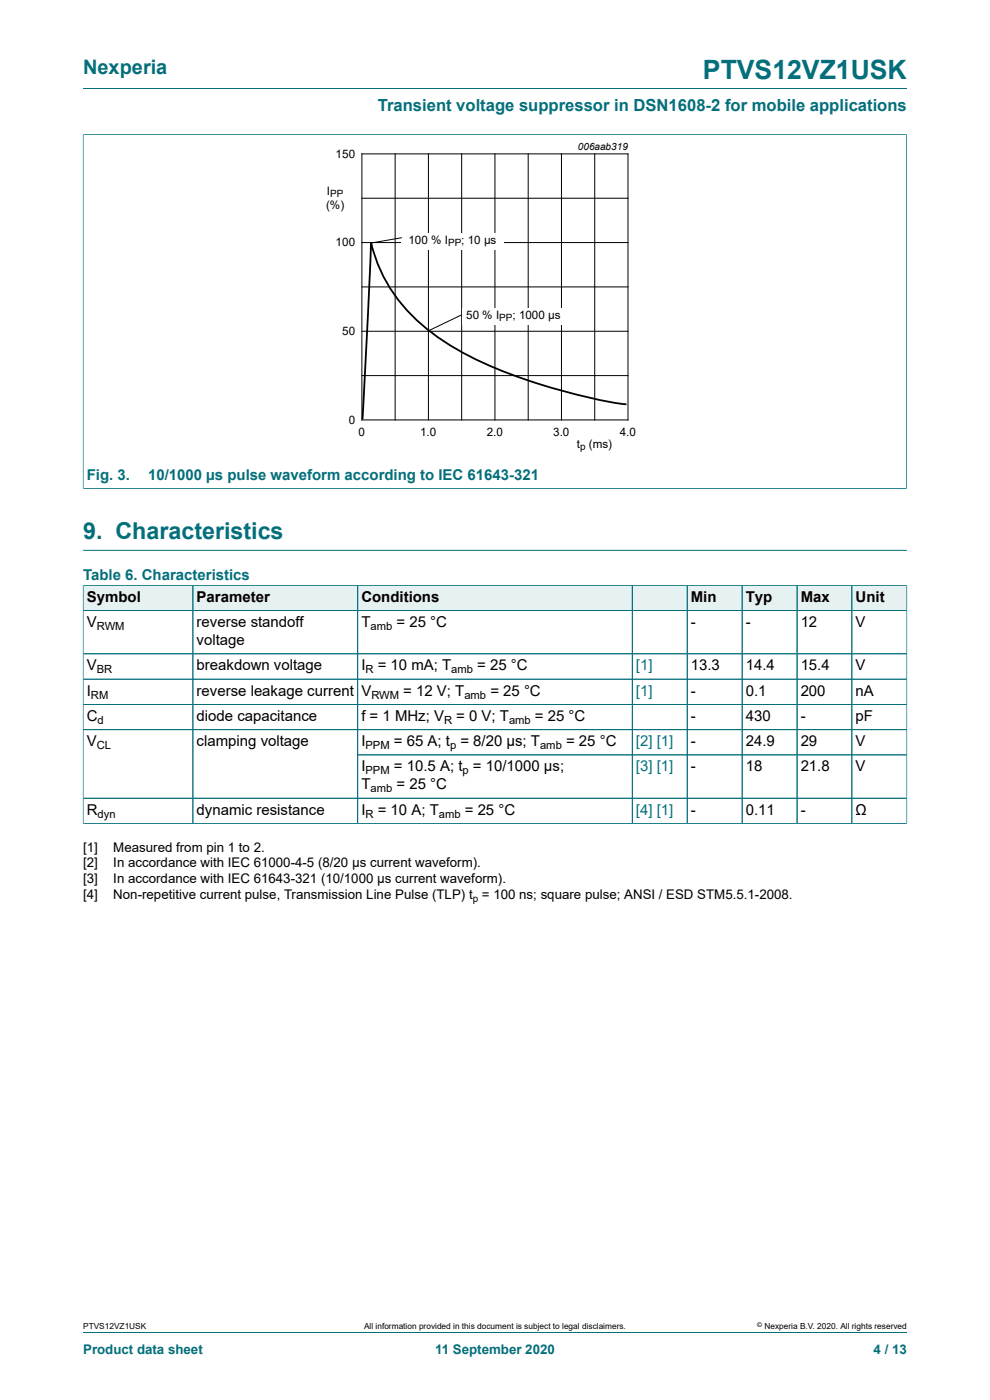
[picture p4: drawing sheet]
<svg xmlns="http://www.w3.org/2000/svg" width="210mm" height="297mm" viewBox="0 0 210 297" stroke-linecap="round" stroke-linejoin="round" font-family="sans-serif">
<defs><g id="words">
<text font-size="5.6" fill="#036f7b" x="149.1" y="16.8">PTVS12VZ1USK</text>
<text font-size="4.9" fill="#036f7b" x="17.6" y="114.4">9. Characteristics</text>
<text font-size="4.2" fill="#036f7b" x="17.6" y="15.6">Nexperia</text>
<text font-size="3.5" fill="#036f7b" x="80.1" y="23.7">Transient voltage suppressor in DSN1608-2 for mobile applications</text>
<g font-size="3.2" fill="#036f7b">
<text x="18.4" y="101.8">Fig. 3.</text>
<text x="31.4" y="101.8">10/1000 µs pulse waveform according to IEC 61643-321</text>
<text x="17.6" y="123.1">Table 6. Characteristics</text>
</g>
<g font-size="3.2">
<text x="18.4" y="127.7">Symbol</text>
<text x="41.7" y="127.7">Parameter</text>
<text x="76.7" y="127.7">Conditions</text>
<text x="146.5" y="127.7">Min</text>
<text x="158.2" y="127.7">Typ</text>
<text x="169.8" y="127.7">Max</text>
<text x="181.5" y="127.7">Unit</text>
<text x="18.4" y="133">V</text>
<text x="41.7" y="133">reverse standoff</text>
<text x="41.7" y="136.9">voltage</text>
<text x="76.7" y="133">T</text>
<text x="84.1" y="133">= 25 °C</text>
<text x="146.5" y="133">-</text>
<text x="158.2" y="133">-</text>
<text x="169.8" y="133">12</text>
<text x="181.5" y="133">V</text>
<text x="18.4" y="142.2">V</text>
<text x="41.7" y="142.2">breakdown voltage</text>
<text x="76.7" y="142.2">I</text>
<text x="80.1" y="142.2">= 10 mA; T</text>
<text x="101.2" y="142.2">= 25 °C</text>
<text x="146.5" y="142.2">13.3</text>
<text x="158.2" y="142.2">14.4</text>
<text x="169.8" y="142.2">15.4</text>
<text x="181.5" y="142.2">V</text>
<text x="18.4" y="147.6">I</text>
<text x="41.7" y="147.6">reverse leakage current</text>
<text x="76.7" y="147.6">V</text>
<text x="85.6" y="147.6">= 12 V; T</text>
<text x="104" y="147.6">= 25 °C</text>
<text x="146.5" y="147.6">-</text>
<text x="158.2" y="147.6">0.1</text>
<text x="169.8" y="147.6">200</text>
<text x="181.5" y="147.6">nA</text>
<text x="18.4" y="152.9">C</text>
<text x="41.7" y="152.9">diode capacitance</text>
<text x="76.7" y="152.9">f = 1 MHz; V</text>
<text x="96.8" y="152.9">= 0 V; T</text>
<text x="113.5" y="152.9">= 25 °C</text>
<text x="146.5" y="152.9">-</text>
<text x="158.2" y="152.9">430</text>
<text x="169.8" y="152.9">-</text>
<text x="181.5" y="152.9">pF</text>
<text x="18.4" y="158.3">V</text>
<text x="41.7" y="158.3">clamping voltage</text>
<text x="76.7" y="158.3">I</text>
<text x="83.6" y="158.3">= 65 A; t = 8/20 µs; T</text>
<text x="120.1" y="158.3">= 25 °C</text>
<text x="146.5" y="158.3">-</text>
<text x="158.2" y="158.3">24.9</text>
<text x="169.8" y="158.3">29</text>
<text x="181.5" y="158.3">V</text>
<text x="76.7" y="163.7">I</text>
<text x="76.7" y="167.5">T</text>
<text x="83.6" y="163.7">= 10.5 A; t = 10/1000 μs;</text>
<text x="84.1" y="167.5">= 25 °C</text>
<text x="146.5" y="163.7">-</text>
<text x="158.2" y="163.7">18</text>
<text x="169.8" y="163.7">21.8</text>
<text x="181.5" y="163.7">V</text>
<text x="18.4" y="172.8">R</text>
<text x="41.7" y="172.8">dynamic resistance</text>
<text x="76.7" y="172.8">I</text>
<text x="80.1" y="172.8">= 10 A; T</text>
<text x="98.6" y="172.8">= 25 °C</text>
<text x="146.5" y="172.8">-</text>
<text x="158.2" y="172.8">0.11</text>
<text x="169.8" y="172.8">-</text>
<text x="181.5" y="172.8">Ω</text>
</g>
<g font-size="3.2" fill="#00f">
<text x="134.9" y="142.2">[1]</text>
<text x="134.9" y="147.6">[1]</text>
<text x="134.9" y="158.3">[2] [1]</text>
<text x="134.9" y="163.7">[3] [1]</text>
<text x="134.9" y="172.8">[4] [1]</text>
</g>
<g font-size="2.8">
<text x="17.6" y="180.6">[1]</text>
<text x="17.6" y="184">[2]</text>
<text x="24" y="180.6">Measured from pin 1 to 2.</text>
<text x="24" y="184">In accordance with IEC 61000-4-5 (8/20 µs current waveform).</text>
<text x="17.6" y="187.4">[3]</text>
<text x="17.6" y="190.8">[4]</text>
<text x="24" y="187.4">In accordance with IEC 61643-321 (10/1000 µs current waveform).</text>
<text x="24" y="190.8">Non-repetitive current pulse, Transmission Line Pulse (TLP) t = 100 ns; square pulse; ANSI / ESD STM5.5.1-2008.</text>
</g>
<g font-size="2.8" fill="#036f7b">
<text x="17.6" y="287.2">Product data sheet</text>
<text x="92.3" y="287.2">11 September 2020</text>
<text x="185.3" y="287.2">4 / 13</text>
</g>
<g font-size="2.5">
<text x="71.2" y="33.5">150</text>
<text x="69.3" y="41.3">I</text>
<text x="69.2" y="44.4">(%)</text>
<text x="71.2" y="52.3">100</text>
<text x="86.7" y="51.8">100</text>
<text x="91.4" y="51.8">% I</text>
<text x="97.9" y="51.8">;</text>
<text x="99.3" y="51.8">10 µs</text>
<text x="72.6" y="71.1">50</text>
<text x="98.9" y="67.7">50 %</text>
<text x="105.2" y="67.7">I</text>
<text x="108.7" y="67.7">; 1000 µs</text>
<text x="74" y="89.9">0</text>
<text x="76.1" y="92.5">0</text>
<text x="89.2" y="92.5">1.0</text>
<text x="103.3" y="92.5">2.0</text>
<text x="117.3" y="92.5">3.0</text>
<text x="122.4" y="95">t</text>
<text x="124.9" y="95">(ms)</text>
<text x="131.4" y="92.5">4.0</text>
</g>
<g font-size="2.4">
<text x="20.5" y="133.7">RWM</text>
<text x="78.6" y="133.7">amb</text>
<text x="20.5" y="142.8">BR</text>
<text x="77.5" y="142.8">R</text>
<text x="95.7" y="142.8">amb</text>
<text x="19.3" y="148.2">RM</text>
<text x="78.8" y="148.2">RWM</text>
<text x="98.5" y="148.2">amb</text>
<text x="20.7" y="153.6">d</text>
<text x="94.2" y="153.6">R</text>
<text x="108" y="153.6">amb</text>
<text x="20.5" y="158.9">CL</text>
<text x="77.5" y="158.9">PPM</text>
<text x="95.5" y="158.9">p</text>
<text x="114.6" y="158.9">amb</text>
<text x="77.5" y="164.3">PPM</text>
<text x="98.1" y="164.3">p</text>
<text x="20.7" y="173.5">dyn</text>
<text x="77.5" y="173.5">R</text>
<text x="78.6" y="168.1">amb</text>
<text x="93.1" y="173.5">amb</text>
</g>
<g font-size="2.1">
<text x="122.6" y="31.8">006aab319</text>
<text x="70" y="41.9">PP</text>
<text x="95.1" y="52.3">PP</text>
<text x="105.9" y="68.1">PP</text>
<text x="123.1" y="95.4">p</text>
<text x="100.3" y="191.4">p</text>
</g>
<g font-size="1.8">
<text x="17.6" y="282">PTVS12VZ1USK</text>
<text x="77.2" y="282">All information provided in this document is subject to legal disclaimers.</text>
<text x="162.2" y="282">Nexperia B.V. 2020. All rights reserved</text>
</g>
<text font-size="1.4" x="160.6" y="281.6">©</text>
</g></defs>
<path d="M17.6 18.8h174.8M17.6 28.6h174.8M17.6 28.5v75.2M192.3 28.5v75.2M17.6 103.6h174.8" fill="none" stroke="#036f7b" stroke-width=".21"/>
<path d="M64.1 29.8h81.8v66.3h-81.8z" fill="none" stroke="#fff" stroke-width=".21"/>
<g fill="none" stroke="#000" stroke-width=".21">
<path d="M76.8 32.6h56.4v56.5h-56.4zM83.8 32.6v56.5M90.9 32.6v56.5M97.9 32.6v56.5M105 32.6v56.5M112 32.6v56.5M119.1 32.6v56.5M126.2 32.6v56.5M76.8 42.1h56.4M76.8 51.5h56.4M76.8 60.9h56.4M76.8 70.3h56.4"/>
<path d="M76.8 79.7h56.4"/>
</g>
<path d="M132.9 85.8a116.3 116.3 0 0 1-33.7-10.4 40.9 40.9 0 0 1-17.3-15.7 32.1 32.1 0 0 1-3.2-8.2l-1.8 37.5" fill="none" stroke="#000" stroke-width=".38"/>
<g fill="#fff">
<path d="M97.9 65.3h22v3.5h-22z"/>
<path d="M85.2 49.4h21.7v3.6h-21.7z"/>
</g>
<path d="M85.2 50.4l-6.5 1.2M97.9 66.8l-7 3.4" fill="none" stroke="#000" stroke-width=".21"/>
<path d="M17.6 28.6v74.9M17.7 28.6h174.6M192.3 28.6v74.9M17.6 116.8h174.8M17.7 103.6h174.6" fill="none" stroke="#036f7b" stroke-width=".21"/>
<path d="M17.7 124.2h23.2v5.3h-23.2z" fill="#e6f1f2"/>
<path d="M17.6 124.1v5.4h23.3v-5.3h-23.3" fill="none" stroke="#036f7b" stroke-width=".21"/>
<path d="M41 124.2h34.8v5.3h-34.8z" fill="#e6f1f2"/>
<path d="M40.9 124.2h35v5.3h-35z" fill="none" stroke="#036f7b" stroke-width=".21"/>
<path d="M75.9 124.2h58.1v5.3h-58.1z" fill="#e6f1f2"/>
<path d="M75.9 124.2h58.2v5.3h-58.2z" fill="none" stroke="#036f7b" stroke-width=".21"/>
<path d="M134.2 124.2h11.5v5.3h-11.5z" fill="#e6f1f2"/>
<path d="M134.1 124.2h11.7v5.3h-11.7z" fill="none" stroke="#036f7b" stroke-width=".21"/>
<path d="M145.8 124.2h11.5v5.3h-11.5z" fill="#e6f1f2"/>
<path d="M145.8 124.2h11.6v5.3h-11.6z" fill="none" stroke="#036f7b" stroke-width=".21"/>
<path d="M157.5 124.2h11.5v5.3h-11.5z" fill="#e6f1f2"/>
<path d="M157.4 124.2h11.7v5.3h-11.7z" fill="none" stroke="#036f7b" stroke-width=".21"/>
<path d="M169.1 124.2h11.5v5.3h-11.5z" fill="#e6f1f2"/>
<path d="M169.1 124.2h11.6v5.3h-11.6z" fill="none" stroke="#036f7b" stroke-width=".21"/>
<path d="M180.8 124.2h11.5v5.3h-11.5z" fill="#e6f1f2"/>
<g fill="none" stroke="#036f7b" stroke-width=".21">
<path d="M17.6 138.7h174.8M17.6 124.2v50.6M17.7 124.2h174.7M40.9 124.2v50.5M75.9 124.2v50.5M134.1 124.2v50.5M145.8 124.2v50.5M157.4 124.2v50.5M169.1 124.2v50.5M180.7 124.2v50.5M192.4 124.1v50.7M192.4 129.5h-174.8"/>
<path d="M17.6 144.1h174.8M17.6 149.4h174.8M17.6 154.8h174.8M17.6 174.7h174.8M17.6 169.3h174.8M75.9 160.2h116.5M17.6 282.6h174.8"/>
</g>
<use href="#words"/>
</svg>
